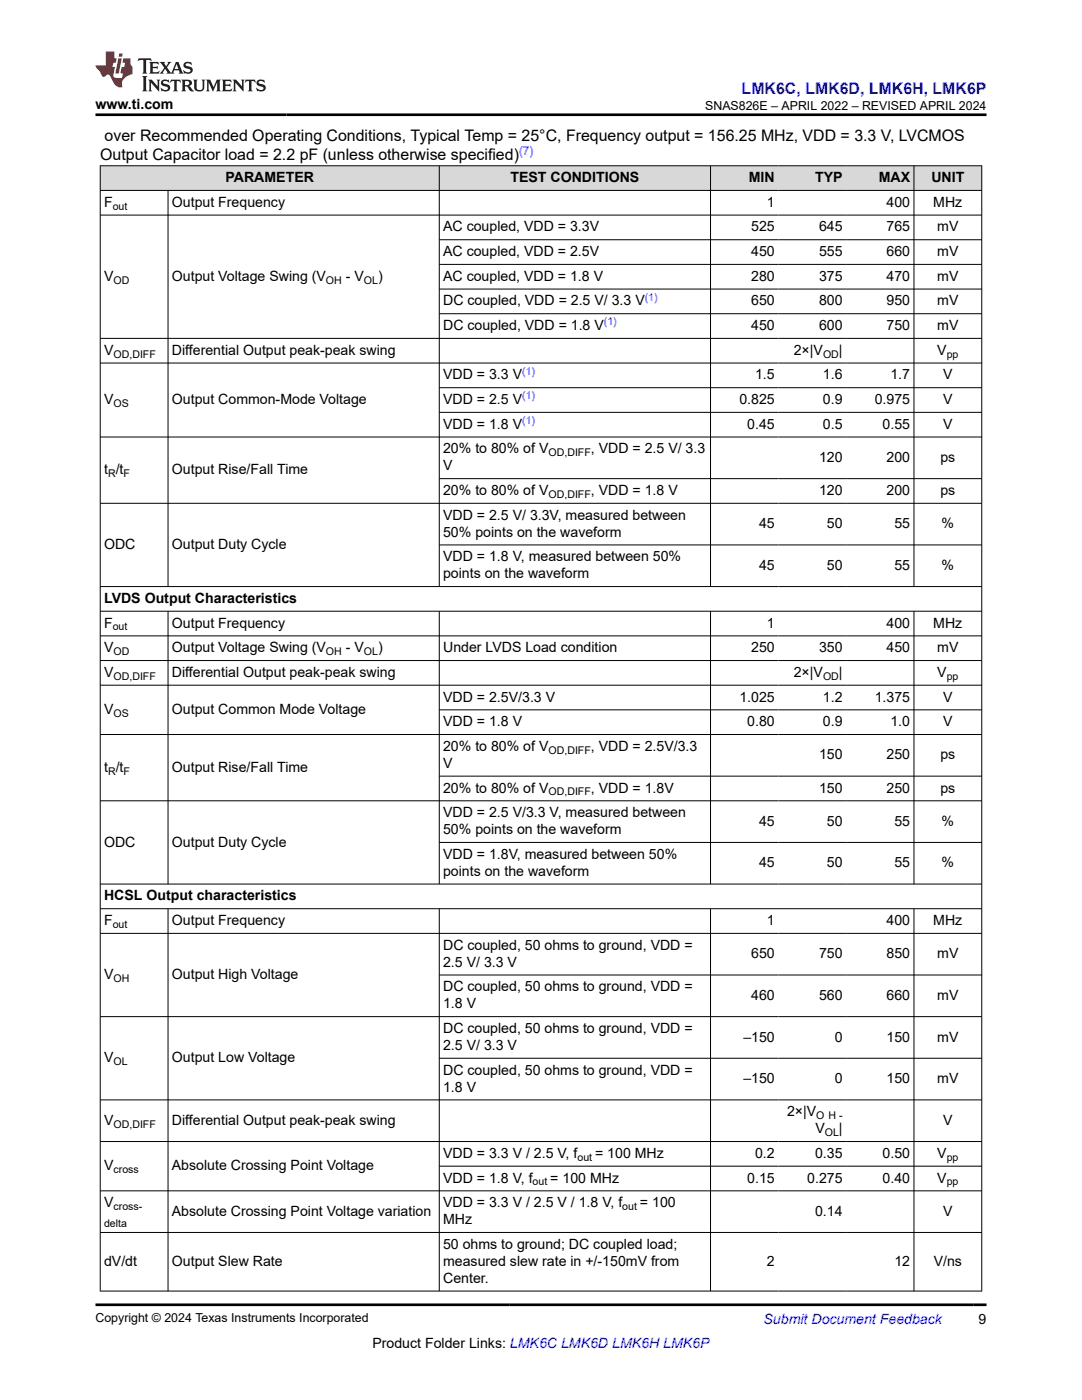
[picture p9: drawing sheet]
<svg xmlns="http://www.w3.org/2000/svg" width="216mm" height="279mm" viewBox="0 0 216 279" stroke-linecap="round" stroke-linejoin="round" font-family="sans-serif">
<defs><g id="words">
<text font-size="3.2" fill="#00f" x="148" y="18.7">LMK6C, LMK6D, LMK6H, LMK6P</text>
<g font-size="3.2">
<text x="20.9" y="28.2">over Recommended Operating Conditions, Typical Temp = 25°C, Frequency output = 156.25 MHz, VDD = 3.3 V, LVCMOS</text>
<text x="20" y="32">Output Capacitor load = 2.2 pF (unless otherwise specified)</text>
</g>
<g font-size="2.8">
<text x="19.1" y="21.8">www.ti.com</text>
<text x="20.8" y="41.3">F</text>
<text x="34.3" y="41.3">Output Frequency</text>
<text x="45" y="36.4">PARAMETER</text>
<text x="101.9" y="36.4">TEST CONDITIONS</text>
<text x="149.4" y="36.4">MIN</text>
<text x="153" y="41.3">1</text>
<text x="162.6" y="36.4">TYP</text>
<text x="175.3" y="36.4">MAX</text>
<text x="176.9" y="41.3">400</text>
<text x="185.8" y="36.4">UNIT</text>
<text x="186.2" y="41.3">MHz</text>
<text x="88.4" y="46.2">AC coupled, VDD = 3.3V</text>
<text x="149.9" y="46.2">525</text>
<text x="163.4" y="46.2">645</text>
<text x="176.9" y="46.2">765</text>
<text x="187" y="46.2">mV</text>
<text x="88.4" y="51.1">AC coupled, VDD = 2.5V</text>
<text x="149.9" y="51.1">450</text>
<text x="163.4" y="51.1">555</text>
<text x="176.9" y="51.1">660</text>
<text x="187" y="51.1">mV</text>
<text x="20.8" y="56">V</text>
<text x="34.3" y="56">Output Voltage Swing (V</text>
<text x="69" y="56">- V</text>
<text x="75.4" y="56">)</text>
<text x="88.4" y="56">AC coupled, VDD = 1.8 V</text>
<text x="149.9" y="56">280</text>
<text x="163.4" y="56">375</text>
<text x="176.9" y="56">470</text>
<text x="187" y="56">mV</text>
<text x="88.4" y="61">DC coupled, VDD = 2.5 V/ 3.3 V</text>
<text x="88.4" y="65.9">DC coupled, VDD = 1.8 V</text>
<text x="149.9" y="61">650</text>
<text x="149.9" y="65.9">450</text>
<text x="163.4" y="61">800</text>
<text x="163.4" y="65.9">600</text>
<text x="176.9" y="61">950</text>
<text x="176.9" y="65.9">750</text>
<text x="187" y="61">mV</text>
<text x="187" y="65.9">mV</text>
<text x="20.8" y="70.8">V</text>
<text x="34.3" y="70.8">Differential Output peak-peak swing</text>
<text x="158.4" y="70.8">2×|V</text>
<text x="167.4" y="70.8">|</text>
<text x="187" y="70.8">V</text>
<text x="88.4" y="75.7">VDD = 3.3 V</text>
<text x="150.7" y="75.7">1.5</text>
<text x="164.2" y="75.7">1.6</text>
<text x="177.7" y="75.7">1.7</text>
<text x="188.2" y="75.7">V</text>
<text x="20.8" y="80.6">V</text>
<text x="34.3" y="80.6">Output Common-Mode Voltage</text>
<text x="88.4" y="80.6">VDD = 2.5 V</text>
<text x="147.5" y="80.6">0.825</text>
<text x="164.2" y="80.6">0.9</text>
<text x="174.5" y="80.6">0.975</text>
<text x="188.2" y="80.6">V</text>
<text x="88.4" y="85.6">VDD = 1.8 V</text>
<text x="149.1" y="85.6">0.45</text>
<text x="164.2" y="85.6">0.5</text>
<text x="176.1" y="85.6">0.55</text>
<text x="188.2" y="85.6">V</text>
<text x="20.8" y="94.6">t /t</text>
<text x="34.3" y="94.6">Output Rise/Fall Time</text>
<text x="88.4" y="90.5">20% to 80% of V</text>
<text x="88.4" y="93.9">V</text>
<text x="117.9" y="90.5">, VDD = 2.5 V/ 3.3</text>
<text x="163.4" y="92.2">120</text>
<text x="176.9" y="92.2">200</text>
<text x="187.6" y="92.2">ps</text>
<text x="88.4" y="98.8">20% to 80% of V</text>
<text x="117.9" y="98.8">, VDD = 1.8 V</text>
<text x="163.4" y="98.8">120</text>
<text x="176.9" y="98.8">200</text>
<text x="187.6" y="98.8">ps</text>
<text x="88.4" y="103.7">VDD = 2.5 V/ 3.3V, measured between</text>
<text x="88.4" y="107.1">50% points on the waveform</text>
<text x="151.5" y="105.4">45</text>
<text x="165" y="105.4">50</text>
<text x="178.5" y="105.4">55</text>
<text x="187.9" y="105.4">%</text>
<text x="20.8" y="109.6">ODC</text>
<text x="34.3" y="109.6">Output Duty Cycle</text>
<text x="88.4" y="112">VDD = 1.8 V, measured between 50%</text>
<text x="151.5" y="113.7">45</text>
<text x="165" y="113.7">50</text>
<text x="178.5" y="113.7">55</text>
<text x="187.9" y="113.7">%</text>
<text x="88.4" y="115.4">points on the waveform</text>
<text x="20.8" y="120.3">LVDS Output Characteristics</text>
<text x="20.8" y="125.3">F</text>
<text x="34.3" y="125.3">Output Frequency</text>
<text x="153" y="125.3">1</text>
<text x="176.9" y="125.3">400</text>
<text x="186.2" y="125.3">MHz</text>
<text x="20.8" y="130.2">V</text>
<text x="34.3" y="130.2">Output Voltage Swing (V</text>
<text x="69" y="130.2">- V</text>
<text x="75.4" y="130.2">)</text>
<text x="88.4" y="130.2">Under LVDS Load condition</text>
<text x="149.9" y="130.2">250</text>
<text x="163.4" y="130.2">350</text>
<text x="176.9" y="130.2">450</text>
<text x="187" y="130.2">mV</text>
<text x="20.8" y="135.1">V</text>
<text x="34.3" y="135.1">Differential Output peak-peak swing</text>
<text x="158.4" y="135.1">2×|V</text>
<text x="167.4" y="135.1">|</text>
<text x="187" y="135.1">V</text>
<text x="20.8" y="142.5">V</text>
<text x="34.3" y="142.5">Output Common Mode Voltage</text>
<text x="88.4" y="140">VDD = 2.5V/3.3 V</text>
<text x="147.5" y="140">1.025</text>
<text x="164.2" y="140">1.2</text>
<text x="174.5" y="140">1.375</text>
<text x="188.2" y="140">V</text>
<text x="88.4" y="144.9">VDD = 1.8 V</text>
<text x="88.4" y="149.9">20% to 80% of V</text>
<text x="117.9" y="149.9">, VDD = 2.5V/3.3</text>
<text x="149.1" y="144.9">0.80</text>
<text x="164.2" y="144.9">0.9</text>
<text x="177.7" y="144.9">1.0</text>
<text x="188.2" y="144.9">V</text>
<text x="20.8" y="154">t /t</text>
<text x="34.3" y="154">Output Rise/Fall Time</text>
<text x="88.4" y="153.2">V</text>
<text x="163.4" y="151.6">150</text>
<text x="176.9" y="151.6">250</text>
<text x="187.6" y="151.6">ps</text>
<text x="88.4" y="158.2">20% to 80% of V</text>
<text x="117.9" y="158.2">, VDD = 1.8V</text>
<text x="163.4" y="158.2">150</text>
<text x="176.9" y="158.2">250</text>
<text x="187.6" y="158.2">ps</text>
<text x="88.4" y="163.1">VDD = 2.5 V/3.3 V, measured between</text>
<text x="88.4" y="166.5">50% points on the waveform</text>
<text x="151.5" y="164.8">45</text>
<text x="165" y="164.8">50</text>
<text x="178.5" y="164.8">55</text>
<text x="187.9" y="164.8">%</text>
<text x="20.8" y="168.9">ODC</text>
<text x="34.3" y="168.9">Output Duty Cycle</text>
<text x="88.4" y="171.4">VDD = 1.8V, measured between 50%</text>
<text x="151.5" y="173.1">45</text>
<text x="165" y="173.1">50</text>
<text x="178.5" y="173.1">55</text>
<text x="187.9" y="173.1">%</text>
<text x="20.8" y="179.7">HCSL Output characteristics</text>
<text x="88.4" y="174.8">points on the waveform</text>
<text x="20.8" y="184.6">F</text>
<text x="34.3" y="184.6">Output Frequency</text>
<text x="153" y="184.6">1</text>
<text x="176.9" y="184.6">400</text>
<text x="186.2" y="184.6">MHz</text>
<text x="88.4" y="189.5">DC coupled, 50 ohms to ground, VDD =</text>
<text x="149.9" y="191.2">650</text>
<text x="163.4" y="191.2">750</text>
<text x="176.9" y="191.2">850</text>
<text x="187" y="191.2">mV</text>
<text x="20.8" y="195.4">V</text>
<text x="34.3" y="195.4">Output High Voltage</text>
<text x="88.4" y="192.9">2.5 V/ 3.3 V</text>
<text x="88.4" y="197.9">DC coupled, 50 ohms to ground, VDD =</text>
<text x="88.4" y="201.2">1.8 V</text>
<text x="149.9" y="199.6">460</text>
<text x="163.4" y="199.6">560</text>
<text x="176.9" y="199.6">660</text>
<text x="187" y="199.6">mV</text>
<text x="88.4" y="206.2">DC coupled, 50 ohms to ground, VDD =</text>
<text x="88.4" y="209.6">2.5 V/ 3.3 V</text>
<text x="148.3" y="207.9">–150</text>
<text x="166.6" y="207.9">0</text>
<text x="176.9" y="207.9">150</text>
<text x="187" y="207.9">mV</text>
<text x="20.8" y="212">V</text>
<text x="34.3" y="212">Output Low Voltage</text>
<text x="88.4" y="214.5">DC coupled, 50 ohms to ground, VDD =</text>
<text x="88.4" y="217.9">1.8 V</text>
<text x="148.3" y="216.2">–150</text>
<text x="166.6" y="216.2">0</text>
<text x="176.9" y="216.2">150</text>
<text x="187" y="216.2">mV</text>
<text x="20.8" y="224.5">V</text>
<text x="34.3" y="224.5">Differential Output peak-peak swing</text>
<text x="157" y="222.8">2×|V</text>
<text x="162.7" y="226.2">V</text>
<text x="167.4" y="226.2">|</text>
<text x="188.2" y="224.5">V</text>
<text x="20.8" y="233.5">V</text>
<text x="34.3" y="233.5">Absolute Crossing Point Voltage</text>
<text x="88.4" y="231.1">VDD = 3.3 V / 2.5 V, f</text>
<text x="118.8" y="231.1">= 100 MHz</text>
<text x="150.7" y="231.1">0.2</text>
<text x="162.6" y="231.1">0.35</text>
<text x="176.1" y="231.1">0.50</text>
<text x="187" y="231.1">V</text>
<text x="88.4" y="236">VDD = 1.8 V, f</text>
<text x="109.8" y="236">= 100 MHz</text>
<text x="149.1" y="236">0.15</text>
<text x="161.1" y="236">0.275</text>
<text x="176.1" y="236">0.40</text>
<text x="187" y="236">V</text>
<text x="20.8" y="240.9">V</text>
<text x="34.3" y="242.6">Absolute Crossing Point Voltage variation</text>
<text x="88.4" y="244.3">MHz</text>
<text x="88.4" y="240.9">VDD = 3.3 V / 2.5 V / 1.8 V, f</text>
<text x="127.7" y="240.9">= 100</text>
<text x="162.6" y="242.6">0.14</text>
<text x="188.2" y="242.6">V</text>
<text x="88.4" y="249.2">50 ohms to ground; DC coupled load;</text>
<text x="20.8" y="252.6">dV/dt</text>
<text x="34.3" y="252.6">Output Slew Rate</text>
<text x="88.4" y="252.6">measured slew rate in +/-150mV from</text>
<text x="88.4" y="256">Center.</text>
<text x="153" y="252.6">2</text>
<text x="178.5" y="252.6">12</text>
<text x="186.3" y="252.6">V/ns</text>
<text x="74.3" y="269">Product Folder Links: LMK6C LMK6D LMK6H LMK6P</text>
<text x="195.3" y="264.2">9</text>
</g>
<text font-size="2.8" fill="#00f" x="152.4" y="264.2">Submit Document Feedback</text>
<g font-size="2.5">
<text x="140.7" y="21.9">SNAS826E – APRIL 2022 – REVISED APRIL 2024</text>
<text x="19.1" y="263.9">Copyright © 2024 Texas Instruments Incorporated</text>
</g>
<text font-size="2.4" fill="#00f" x="103.6" y="31">(7)</text>
<g font-size="2.1">
<text x="22.5" y="41.8">out</text>
<text x="22.6" y="56.6">OD</text>
<text x="65" y="56.6">OH</text>
<text x="72.6" y="56.6">OL</text>
<text x="22.6" y="71.4">OD,DIFF</text>
<text x="164.2" y="71.4">OD</text>
<text x="188.9" y="71.4">pp</text>
<text x="22.6" y="81.2">OS</text>
<text x="21.6" y="95.2">R</text>
<text x="24.6" y="95.2">F</text>
<text x="109.4" y="91.1">OD,DIFF</text>
<text x="109.4" y="99.4">OD,DIFF</text>
<text x="22.5" y="125.8">out</text>
<text x="22.6" y="130.7">OD</text>
<text x="65" y="130.7">OH</text>
<text x="72.6" y="130.7">OL</text>
<text x="22.6" y="135.7">OD,DIFF</text>
<text x="164.2" y="135.7">OD</text>
<text x="188.9" y="135.7">pp</text>
<text x="22.6" y="143">OS</text>
<text x="21.6" y="154.6">R</text>
<text x="24.6" y="154.6">F</text>
<text x="109.4" y="150.4">OD,DIFF</text>
<text x="109.4" y="158.7">OD,DIFF</text>
<text x="22.5" y="185.2">out</text>
<text x="22.6" y="196">OH</text>
<text x="22.6" y="212.6">OL</text>
<text x="22.6" y="225">OD,DIFF</text>
<text x="162.9" y="223.3">O H -</text>
<text x="164.6" y="226.7">OL</text>
<text x="115.2" y="231.7">out</text>
<text x="188.9" y="231.7">pp</text>
<text x="22.6" y="234.1">cross</text>
<text x="106.3" y="236.6">out</text>
<text x="188.9" y="236.6">pp</text>
<text x="20.8" y="244.9">delta</text>
<text x="22.6" y="241.5">cross-</text>
<text x="124.2" y="241.5">out</text>
</g>
<g font-size="2.1" fill="#00f">
<text x="120.5" y="64.9">(1)</text>
<text x="128.7" y="60">(1)</text>
<text x="104.2" y="74.8">(1)</text>
<text x="104.2" y="79.7">(1)</text>
<text x="104.2" y="84.6">(1)</text>
</g>
</g></defs>
<g fill="#d8d8d8">
<path d="M20 33.1h175.9v4.9h-175.9z" fill-rule="evenodd"/>
<path d="M20.1 33.1h67.5v4.8h-67.5z" fill-rule="evenodd"/>
<path d="M87.7 33.1h54v4.8h-54z" fill-rule="evenodd"/>
<path d="M141.8 33.1h13.5v4.8h-13.5z" fill-rule="evenodd"/>
<path d="M155.3 33.1h13.5v4.8h-13.5z" fill-rule="evenodd"/>
<path d="M168.8 33.1h13.5v4.8h-13.5z" fill-rule="evenodd"/>
<path d="M182.4 33.1h13.4v4.8h-13.4z" fill-rule="evenodd"/>
</g>
<g fill="none" stroke="#000" stroke-width=".2">
<path d="M19.9 33.1h176.1M19.9 38h176.1M20 33v224.7M33.5 38v79.1M87.7 33v84.1M141.8 33v84.1M182.4 33v84.1M195.9 33v224.7M19.9 42.9h176.1M87.7 47.8h108.3M87.7 52.8h108.3M87.7 57.7h108.3"/>
<path d="M19.9 72.5h176.1M87.7 62.6h108.3M87.7 77.4h108.3M196 67.5h-176.1M19.9 87.2h176.1M87.7 82.3h108.3M87.7 95.5h108.3M19.9 100.4h176.1M87.7 108.8h108.3M196 117.1h-176.1M19.9 122h176.1M19.9 126.9h176.1"/>
<path d="M19.9 131.8h176.1M19.9 136.7h176.1M33.5 122v54.5M87.7 122v54.5M141.8 122v54.5M182.4 122v54.5M19.9 146.6h176.1M19.9 159.8h176.1M87.7 141.7h108.3M87.7 154.9h108.3M19.9 176.4h176.1M87.7 168.1h108.3"/>
<path d="M19.9 181.4h176.1M19.9 186.3h176.1M33.5 181.4v76.3M87.7 181.4v76.3M87.7 194.6h108.3M141.8 181.4v76.3M182.4 181.4v76.3M19.9 202.9h176.1M87.7 211.2h108.3M196 219.5h-176.1M19.9 227.8h176.1M87.7 232.7h108.3"/>
<path d="M196 237.7h-176.1M19.9 246h176.1M19.9 257.7h176.1"/>
</g>
<path d="M27.7 11.6l-.2 .6 .5-.2h.6v.1v2.2l-.2 .4h1l-.2-.4v-2.2v-.1h.5l.5 .2-.1-.6zM29.8 12.4l.2 .3v1.6l-.2 .4h1.9l.1-.6a1.08 1.08 0 0 1-1.3 .2v-.7h.6l.4 .2v-.7l-.4 .2h-.6v-.5l.2-.2a1 1 0 0 1 1 .3l-.1-.5zM31.8 12.4l1 1.1-1 1.2h.9l-.2-.2 .4-.8 .5 .8-.2 .2h1.6l-.2-.2 .1-.5h1l.1 .5-.1 .2h.9l-.2-.4-.8-1.9h-.5l-1 2.1-.8-1.1 .9-1h-.8l.2 .2-.5 .6-.3-.6 .1-.2zM35.2 12.8l.4 1h-.8zM36.8 12.5a.65 .65 0 0 0-.2 .7 .65 .65 0 0 0 .6 .5l.7 .1 .1 .3a.79 .79 0 0 1-.7 .4 .79 .79 0 0 1-.7-.5l.1 .7 .2-.1a.93 .93 0 0 0 1.1 0 .93 .93 0 0 0 .4-.9 1.46 1.46 0 0 0-1.2-.6l-.1-.3a1.09 1.09 0 0 1 1.2 .2l-.2-.6-.1 .1-.6-.2zM28.4 15.2l.2 .4v2.2l-.2 .4h1l-.2-.4v-2.2l.2-.4zM29.6 15.9l.2 .4v1.5l-.2 .4h.8l-.3-.4v-1.3l1.7 1.8v-2l.2-.4h-.8l.2 .2 .1 1.1-1.2-1.3zM32.3 16a.65 .65 0 0 0-.2 .8 .65 .65 0 0 0 .7 .4l.6 .2 .1 .2a.79 .79 0 0 1-.7 .4 .79 .79 0 0 1-.7-.5l.1 .7 .2-.1a.93 .93 0 0 0 1.1 .1 .93 .93 0 0 0 .4-1 1.46 1.46 0 0 0-1.2-.5l-.1-.4a1.09 1.09 0 0 1 1.2 .2l-.2-.6-.1 .1-.6-.1zM34.1 15.9l-.1 .6a.63 .63 0 0 1 .7-.3l.1 1.6-.3 .4h1l-.2-.4v-1.6a.66 .66 0 0 1 .8 .3l-.1-.6zM36.2 15.9l.2 .4v1.5l-.2 .4h.9l-.2-.2v-.7h.5l.1 .2a.79 .79 0 0 0 1.2 .6l-1-.9a.61 .61 0 0 0 .6-.6 .61 .61 0 0 0-.5-.7zM36.9 16.2h.2a.47 .47 0 0 1 .5 .1 .47 .47 0 0 1 .1 .5l-.2 .1-.6 .1zM38.5 15.9l.2 .2a2.27 2.27 0 0 0 .4 2 1.04 1.04 0 0 0 1.7-.7v-1.3l.2-.2h-.8l.2 .4v1.1a.6 .6 0 0 1-.6 .6 .6 .6 0 0 1-.6-.6v-1.1l.3-.4zM41.1 15.9l.2 .4v1.5l-.2 .4h.7l-.2-.4v-1.4l.9 1.9 .8-1.9v1.4l-.2 .4h1l-.3-.4v-1.5l.3-.4h-.8l-.7 1.5-.7-1.5zM44.3 15.9l.2 .4v1.5l-.2 .4h1.9l.1-.6a1.09 1.09 0 0 1-1.3 .2v-.7h.6l.4 .2v-.6l-.4 .2h-.6v-.6l.2-.1a1.01 1.01 0 0 1 1 .3l-.1-.6zM46.4 15.9l.3 .4v1.5l-.3 .4h.8l-.2-.4v-1.3l1.6 1.8v-2l.2-.4h-.7l.2 .2v1.1l-1.2-1.3zM49 15.9l-.1 .6a.63 .63 0 0 1 .8-.3v1.6l-.3 .4h1l-.2-.4v-1.6a.66 .66 0 0 1 .8 .3l-.1-.6zM51.4 16a.65 .65 0 0 0-.2 .8 .65 .65 0 0 0 .6 .4l.6 .2 .2 .2a.79 .79 0 0 1-.8 .4 .79 .79 0 0 1-.6-.5l.1 .7 .2-.1a.93 .93 0 0 0 1 .1 .93 .93 0 0 0 .5-1 1.46 1.46 0 0 0-1.3-.5l-.1-.4a1.09 1.09 0 0 1 1.3 .2l-.2-.6-.2 .1-.5-.1z" fill="#231f20"/>
<path d="M21.1 10.3v2.7h-2.1l.1 .4 .9 1a.95 .95 0 0 0 .9 .9 .59 .59 0 0 1 .6-.4 .59 .59 0 0 1 .5 .3l.4 .8a1.59 1.59 0 0 0 2.1 1.4 1.61 1.61 0 0 1 1-2.3l1-.3-.1-1.5a1.59 1.59 0 0 1-.4-1.7h-1.4l-.2 .9h.5l-.1 .9h-.5l-.2 .9v.3l.4 .1-.2 .9h-.6a.73 .73 0 0 1-1.1-.7l.3-1.5h-.5l.2-.9h.5l.2-.9h-.5v-1.3zM23.6 11.6l-.6 3.1h.7l.6-3.1zM23.8 10.7l-.1 .6h.7l.1-.6z" fill="#ed1c24"/>
<path d="M19.1 22.9h177.8M19.1 260.4h177.8" fill="none" stroke="#000" stroke-width=".53"/>
<use href="#words"/>
</svg>
